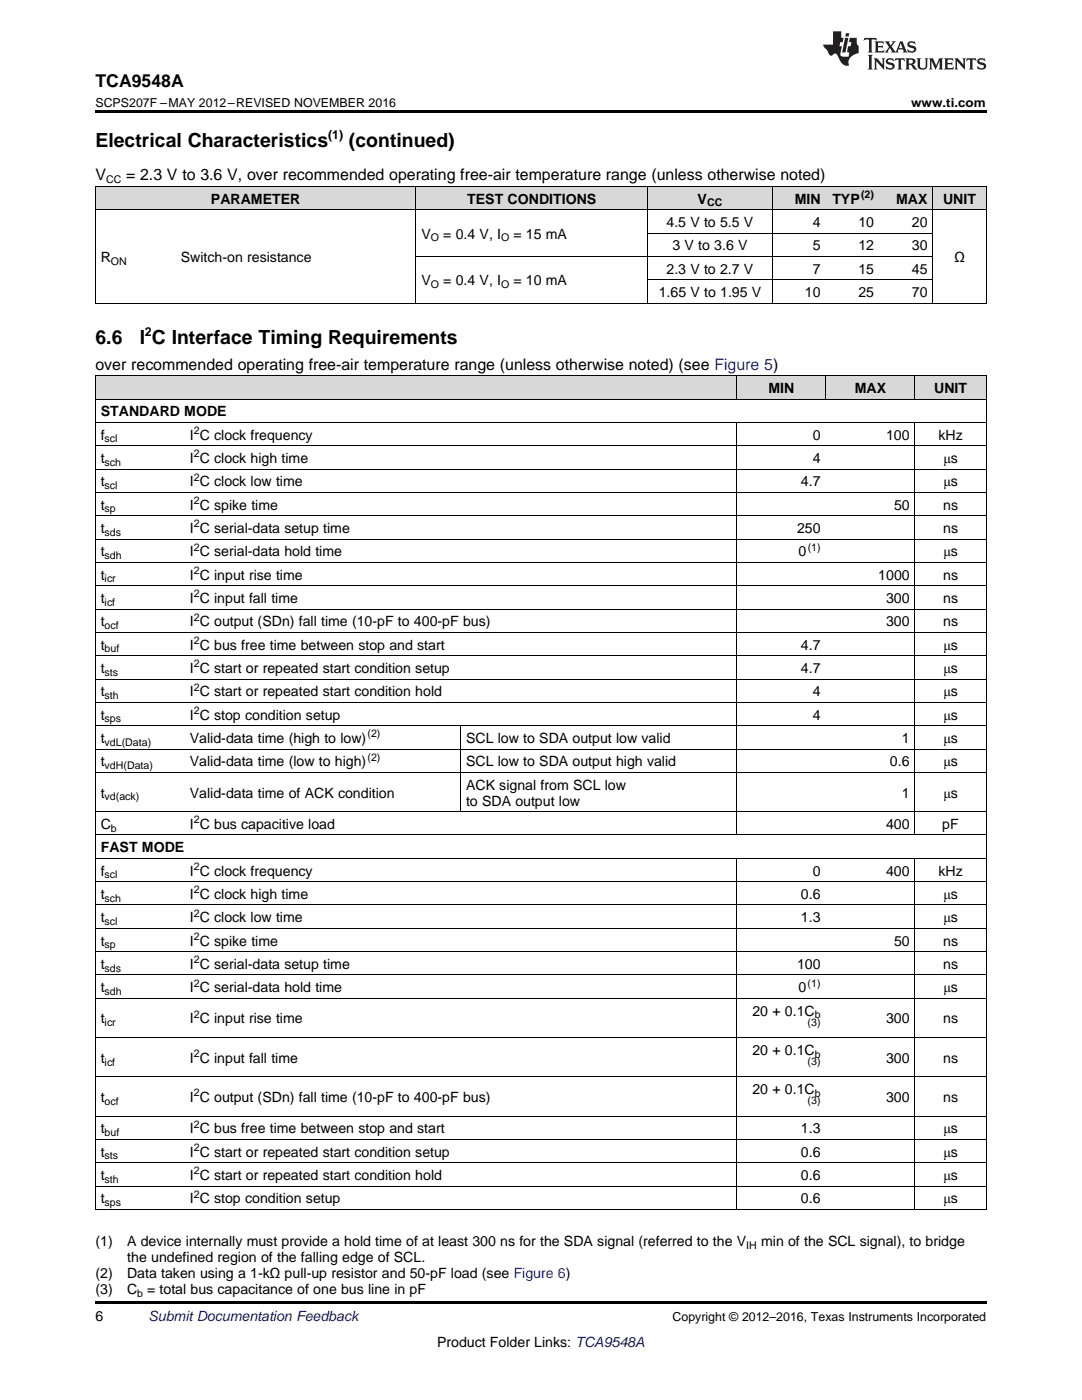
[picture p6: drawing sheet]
<svg xmlns="http://www.w3.org/2000/svg" width="216mm" height="279mm" viewBox="0 0 216 279" stroke-linecap="round" stroke-linejoin="round" font-family="sans-serif">
<defs><g id="words">
<g font-size="3.9">
<text x="19" y="29.3">Electrical Characteristics</text>
<text x="69.6" y="29.3">(continued)</text>
<text x="19" y="68.6">6.6</text>
<text x="27.9" y="68.6">I C Interface Timing Requirements</text>
</g>
<text font-size="3.5" x="19" y="17.3">TCA9548A</text>
<g font-size="3.2">
<text x="19" y="36">V</text>
<text x="25.2" y="36">= 2.3 V to 3.6 V, over recommended operating free-air temperature range (unless otherwise noted)</text>
<text x="19" y="73.8">over recommended operating free-air temperature range (unless otherwise noted) (see Figure 5)</text>
</g>
<g font-size="2.8">
<text x="42.1" y="40.6">PARAMETER</text>
<text x="93.2" y="40.6">TEST CONDITIONS</text>
<text x="139.2" y="40.6">V</text>
<text x="158.6" y="40.6">MIN</text>
<text x="166.1" y="40.6">TYP</text>
<text x="178.8" y="40.6">MAX</text>
<text x="188.2" y="40.6">UNIT</text>
<text x="84.1" y="47.6">V</text>
<text x="88.4" y="47.6">= 0.4 V, I</text>
<text x="102.4" y="47.6">= 15 mA</text>
<text x="133" y="45.3">4.5 V to 5.5 V</text>
<text x="162.2" y="45.3">4</text>
<text x="171.3" y="45.3">10</text>
<text x="182" y="45.3">20</text>
<text x="20.1" y="52.3">R</text>
<text x="36.1" y="52.3">Switch-on resistance</text>
<text x="134.2" y="50">3 V to 3.6 V</text>
<text x="162.2" y="50">5</text>
<text x="171.3" y="50">12</text>
<text x="182" y="50">30</text>
<text x="190.4" y="52.3">Ω</text>
<text x="84.1" y="56.9">V</text>
<text x="88.4" y="56.9">= 0.4 V, I</text>
<text x="102.4" y="56.9">= 10 mA</text>
<text x="131.4" y="59.3">1.65 V to 1.95 V</text>
<text x="133" y="54.6">2.3 V to 2.7 V</text>
<text x="160.6" y="59.3">10</text>
<text x="162.2" y="54.6">7</text>
<text x="171.3" y="54.6">15</text>
<text x="171.3" y="59.3">25</text>
<text x="182" y="54.6">45</text>
<text x="182" y="59.3">70</text>
<text x="20.1" y="83.1">STANDARD MODE</text>
<text x="153.3" y="78.4">MIN</text>
<text x="170.6" y="78.4">MAX</text>
<text x="186.4" y="78.4">UNIT</text>
<text x="20.1" y="87.7">f</text>
<text x="37.9" y="87.7">I C clock frequency</text>
<text x="162.2" y="87.7">0</text>
<text x="176.8" y="87.7">100</text>
<text x="187.3" y="87.7">kHz</text>
<text x="20.1" y="92.4">t</text>
<text x="37.9" y="92.4">I C clock high time</text>
<text x="162.2" y="92.4">4</text>
<text x="188.2" y="92.4">μs</text>
<text x="20.1" y="97">t</text>
<text x="20.1" y="101.7">t</text>
<text x="37.9" y="97">I C clock low time</text>
<text x="37.9" y="101.7">I C spike time</text>
<text x="159.8" y="97">4.7</text>
<text x="178.4" y="101.7">50</text>
<text x="188.2" y="101.7">ns</text>
<text x="188.2" y="97">μs</text>
<text x="20.1" y="106.4">t</text>
<text x="37.9" y="106.4">I C serial-data setup time</text>
<text x="159" y="106.4">250</text>
<text x="188.2" y="106.4">ns</text>
<text x="20.1" y="111">t</text>
<text x="37.9" y="111">I C serial-data hold time</text>
<text x="159.3" y="111">0</text>
<text x="188.2" y="111">μs</text>
<text x="20.1" y="115.7">t</text>
<text x="37.9" y="115.7">I C input rise time</text>
<text x="175.3" y="115.7">1000</text>
<text x="188.2" y="115.7">ns</text>
<text x="20.1" y="120.3">t</text>
<text x="20.1" y="125">t</text>
<text x="37.9" y="120.3">I C input fall time</text>
<text x="37.9" y="125">I C output (SDn) fall time (10-pF to 400-pF bus)</text>
<text x="176.8" y="120.3">300</text>
<text x="176.8" y="125">300</text>
<text x="188.2" y="120.3">ns</text>
<text x="188.2" y="125">ns</text>
<text x="20.1" y="129.6">t</text>
<text x="37.9" y="129.6">I C bus free time between stop and start</text>
<text x="159.8" y="129.6">4.7</text>
<text x="188.2" y="129.6">μs</text>
<text x="20.1" y="134.3">t</text>
<text x="37.9" y="134.3">I C start or repeated start condition setup</text>
<text x="159.8" y="134.3">4.7</text>
<text x="188.2" y="134.3">μs</text>
<text x="20.1" y="139">t</text>
<text x="20.1" y="143.6">t</text>
<text x="37.9" y="139">I C start or repeated start condition hold</text>
<text x="37.9" y="143.6">I C stop condition setup</text>
<text x="162.2" y="139">4</text>
<text x="162.2" y="143.6">4</text>
<text x="188.2" y="139">μs</text>
<text x="188.2" y="143.6">μs</text>
<text x="20.1" y="148.3">t</text>
<text x="37.9" y="148.3">Valid-data time (high to low)</text>
<text x="93" y="148.3">SCL low to SDA output low valid</text>
<text x="180" y="148.3">1</text>
<text x="188.2" y="148.3">μs</text>
<text x="20.1" y="152.9">t</text>
<text x="37.9" y="152.9">Valid-data time (low to high)</text>
<text x="93" y="152.9">SCL low to SDA output high valid</text>
<text x="177.6" y="152.9">0.6</text>
<text x="188.2" y="152.9">μs</text>
<text x="20.1" y="159.2">t</text>
<text x="37.9" y="159.2">Valid-data time of ACK condition</text>
<text x="93" y="157.6">ACK signal from SCL low</text>
<text x="93" y="160.8">to SDA output low</text>
<text x="180" y="159.2">1</text>
<text x="188.2" y="159.2">μs</text>
<text x="20.1" y="165.4">C</text>
<text x="37.9" y="165.4">I C bus capacitive load</text>
<text x="176.8" y="165.4">400</text>
<text x="188" y="165.4">pF</text>
<text x="20.1" y="170.1">FAST MODE</text>
<text x="20.1" y="174.7">f</text>
<text x="20.1" y="179.4">t</text>
<text x="37.9" y="174.7">I C clock frequency</text>
<text x="37.9" y="179.4">I C clock high time</text>
<text x="159.8" y="179.4">0.6</text>
<text x="162.2" y="174.7">0</text>
<text x="176.8" y="174.7">400</text>
<text x="187.3" y="174.7">kHz</text>
<text x="188.2" y="179.4">μs</text>
<text x="20.1" y="184">t</text>
<text x="37.9" y="184">I C clock low time</text>
<text x="159.8" y="184">1.3</text>
<text x="188.2" y="184">μs</text>
<text x="20.1" y="188.7">t</text>
<text x="37.9" y="188.7">I C spike time</text>
<text x="178.4" y="188.7">50</text>
<text x="188.2" y="188.7">ns</text>
<text x="20.1" y="193.4">t</text>
<text x="37.9" y="193.4">I C serial-data setup time</text>
<text x="159" y="193.4">100</text>
<text x="188.2" y="193.4">ns</text>
<text x="20.1" y="198">t</text>
<text x="37.9" y="198">I C serial-data hold time</text>
<text x="150.1" y="202.7">20 + 0.1C</text>
<text x="159.3" y="198">0</text>
<text x="188.2" y="198">μs</text>
<text x="20.1" y="204.3">t</text>
<text x="37.9" y="204.3">I C input rise time</text>
<text x="176.8" y="204.3">300</text>
<text x="188.2" y="204.3">ns</text>
<text x="20.1" y="212.1">t</text>
<text x="37.9" y="212.1">I C input fall time</text>
<text x="150.1" y="210.5">20 + 0.1C</text>
<text x="176.8" y="212.1">300</text>
<text x="188.2" y="212.1">ns</text>
<text x="20.1" y="219.9">t</text>
<text x="37.9" y="219.9">I C output (SDn) fall time (10-pF to 400-pF bus)</text>
<text x="150.1" y="218.3">20 + 0.1C</text>
<text x="176.8" y="219.9">300</text>
<text x="188.2" y="219.9">ns</text>
<text x="20.1" y="226.2">t</text>
<text x="37.9" y="226.2">I C bus free time between stop and start</text>
<text x="159.8" y="226.2">1.3</text>
<text x="188.2" y="226.2">μs</text>
<text x="20.1" y="230.8">t</text>
<text x="37.9" y="230.8">I C start or repeated start condition setup</text>
<text x="159.8" y="230.8">0.6</text>
<text x="188.2" y="230.8">μs</text>
<text x="20.1" y="235.5">t</text>
<text x="37.9" y="235.5">I C start or repeated start condition hold</text>
<text x="159.8" y="235.5">0.6</text>
<text x="188.2" y="235.5">μs</text>
<text x="20.1" y="240.1">t</text>
<text x="37.9" y="240.1">I C stop condition setup</text>
<text x="159.8" y="240.1">0.6</text>
<text x="188.2" y="240.1">μs</text>
<text x="19" y="248.7">(1)</text>
<text x="25.4" y="248.7">A device internally must provide a hold time of at least 300 ns for the SDA signal (referred to the V</text>
<text x="25.4" y="251.9">the undefined region of the falling edge of SCL.</text>
<text x="151.9" y="248.7">min of the SCL signal), to bridge</text>
<text x="19" y="255.1">(2)</text>
<text x="25.4" y="255.1">Data taken using a 1-kΩ pull-up resistor and 50-pF load (see Figure 6)</text>
<text x="19" y="263.6">6</text>
<text x="19" y="258.2">(3)</text>
<text x="25.4" y="258.2">C = total bus capacitance of one bus line in pF</text>
<text x="87.2" y="268.9">Product Folder Links: TCA9548A</text>
</g>
<text font-size="2.8" fill="#0000c8" x="29.6" y="263.6">Submit Documentation Feedback</text>
<g font-size="2.5">
<text x="19" y="21.4">SCPS207F –MAY 2012–REVISED NOVEMBER 2016</text>
<text x="181.8" y="21.4">www.ti.com</text>
<text x="65.5" y="27.7">(1)</text>
<text x="28.9" y="67.1">2</text>
<text x="134.2" y="263.6">Copyright © 2012–2016, Texas Instruments Incorporated</text>
</g>
<g font-size="2.1">
<text x="21.2" y="36.6">CC</text>
<text x="141.1" y="41.2">CC</text>
<text x="171.8" y="39.5">(2)</text>
<text x="22.1" y="52.8">ON</text>
<text x="86" y="48.2">O</text>
<text x="100" y="48.2">O</text>
<text x="86" y="57.5">O</text>
<text x="100" y="57.5">O</text>
<text x="20.9" y="88.3">scl</text>
<text x="38.7" y="86.6">2</text>
<text x="20.9" y="93">sch</text>
<text x="38.7" y="91.3">2</text>
<text x="38.7" y="95.9">2</text>
<text x="20.9" y="97.6">scl</text>
<text x="38.7" y="100.6">2</text>
<text x="20.9" y="102.3">sp</text>
<text x="20.9" y="106.9">sds</text>
<text x="38.7" y="105.2">2</text>
<text x="20.9" y="111.6">sdh</text>
<text x="38.7" y="109.9">2</text>
<text x="161.2" y="109.9">(1)</text>
<text x="20.9" y="116.2">icr</text>
<text x="38.7" y="114.5">2</text>
<text x="38.7" y="119.2">2</text>
<text x="20.9" y="120.9">icf</text>
<text x="20.9" y="125.6">ocf</text>
<text x="38.7" y="123.9">2</text>
<text x="20.9" y="130.2">buf</text>
<text x="38.7" y="128.5">2</text>
<text x="20.9" y="134.9">sts</text>
<text x="38.7" y="133.2">2</text>
<text x="38.7" y="137.8">2</text>
<text x="20.9" y="139.5">sth</text>
<text x="38.7" y="142.5">2</text>
<text x="20.9" y="144.2">sps</text>
<text x="20.9" y="148.8">vdL(Data)</text>
<text x="73.3" y="147.1">(2)</text>
<text x="20.9" y="153.5">vdH(Data)</text>
<text x="73.3" y="151.8">(2)</text>
<text x="20.9" y="159.7">vd(ack)</text>
<text x="22.1" y="166">b</text>
<text x="38.7" y="164.3">2</text>
<text x="38.7" y="173.6">2</text>
<text x="20.9" y="175.3">scl</text>
<text x="20.9" y="180">sch</text>
<text x="38.7" y="178.3">2</text>
<text x="20.9" y="184.6">scl</text>
<text x="38.7" y="182.9">2</text>
<text x="20.9" y="189.3">sp</text>
<text x="38.7" y="187.6">2</text>
<text x="20.9" y="193.9">sds</text>
<text x="38.7" y="192.2">2</text>
<text x="38.7" y="196.9">2</text>
<text x="161.1" y="196.9">(1)</text>
<text x="20.9" y="198.6">sdh</text>
<text x="38.7" y="203.1">2</text>
<text x="162.6" y="203.2">b</text>
<text x="20.9" y="204.8">icr</text>
<text x="161.1" y="204.7">(3)</text>
<text x="20.9" y="212.7">icf</text>
<text x="38.7" y="211">2</text>
<text x="161.1" y="212.5">(3)</text>
<text x="162.6" y="211.1">b</text>
<text x="20.9" y="220.5">ocf</text>
<text x="38.7" y="218.8">2</text>
<text x="161.1" y="220.4">(3)</text>
<text x="162.6" y="218.9">b</text>
<text x="20.9" y="226.7">buf</text>
<text x="38.7" y="225">2</text>
<text x="20.9" y="231.4">sts</text>
<text x="38.7" y="229.7">2</text>
<text x="20.9" y="236">sth</text>
<text x="38.7" y="234.4">2</text>
<text x="38.7" y="239">2</text>
<text x="20.9" y="240.7">sps</text>
<text x="148.9" y="249.3">IH</text>
<text x="27.3" y="258.8">b</text>
</g>
</g></defs>
<g fill="#d8d8d8">
<path d="M19 75h17.8v4.7h-17.8z"/>
<path d="M36.8 75h55.1v4.7h-55.1z"/>
<path d="M91.9 75h55.1v4.7h-55.1z"/>
<path d="M147 75h17.8v4.7h-17.8z"/>
<path d="M164.8 75h17.8v4.7h-17.8z"/>
<path d="M182.6 75h14.2v4.7h-14.2z"/>
<path d="M19 37.3h16v4.6h-16z"/>
<path d="M35 37.3h23.1v4.6h-23.1z"/>
<path d="M58.1 37.3h24.9v4.6h-24.9z"/>
<path d="M83 37.3h46.3v4.6h-46.3z"/>
<path d="M129.3 37.3h24.9v4.6h-24.9z"/>
<path d="M154.2 37.3h10.6v4.6h-10.6z"/>
<path d="M164.8 37.3h10.7v4.6h-10.7z"/>
<path d="M175.5 37.3h10.7v4.6h-10.7z"/>
<path d="M186.2 37.3h10.6v4.6h-10.6z"/>
</g>
<path d="M19 22h177.8v.5h-177.8zM19 60.5h.2zM58 60.5h.1zM82.9 60.5h.1zM129.2 60.5h.1zM154.1 60.5h.1zM164.7 60.5h.1zM175.4 60.5h.1zM186.1 60.5h.1zM196.7 60.5h.1zM19 259.7h177.8v.5h-177.8z" fill="#000"/>
<g fill="none" stroke="#000" stroke-width=".2">
<path d="M19 37.2h177.8v23.3M19.1 37.2v23.3M83 37.2v23.3M129.2 37.2v23.3M154.1 37.2v23.3M186.1 37.2v23.3M19 41.9h177.8M83 51.2h103.2M129.3 55.8h56.9M129.3 46.5h56.9M19 75h177.8v166.4M19 79.6h177.8"/>
<path d="M19 60.5h177.8M19.1 75v166.4M147 75v4.7M164.8 75v4.7M182.5 75v4.7M19 98.3h177.8M19 93.6h177.8M19 89h177.8M19 84.3h177.8M147 84.3v82.4M182.5 84.3v82.4M19 116.9h177.8"/>
<path d="M19 112.2h177.8M19 107.6h177.8M19 102.9h177.8M19 135.5h177.8M19 130.9h177.8M19 126.2h177.8M19 121.5h177.8M19 154.1h177.8M19 149.5h177.8M19 144.8h177.8M19 140.2h177.8M91.9 144.9v17.1"/>
<path d="M19 175.9h177.8M19 171.3h177.8M19 166.6h177.8M19 162h177.8M147 171.3v70.1M182.5 171.3v70.1M19 199.2h177.8M19 194.6h177.8M19 189.9h177.8M19 185.3h177.8M19 180.6h177.8M19 214.9h177.8"/>
<path d="M19 207.1h177.8M19 236.7h177.8M19 232h177.8M19 227.4h177.8M19 222.7h177.8M19 241.4h177.8"/>
</g>
<g fill="#231f20">
<path d="M172.5 7.6l-.1 .5 .4-.2h.6v.1v2.1l-.2 .4h.9l-.2-.4v-2.1l.1-.1h.5l.5 .2-.2-.5zM174.5 8.3l.2 .3v1.5l-.2 .4h1.8l.2-.6a1.04 1.04 0 0 1-1.3 .2v-.7h.6l.3 .2v-.6l-.3 .2h-.6v-.6l.8-.1 .4 .3-.2-.5zM176.5 8.3l.9 1.1-.9 1.1h.8l-.2-.2 .4-.7 .5 .7-.2 .2h1.5l-.2-.2 .2-.4h.9l.1 .4-.2 .2h1l-.3-.3-.7-1.9h-.5l-.9 2-.8-1 .9-1h-.8l.1 .3-.4 .5-.3-.6 .1-.2zM179.7 8.6l.4 1h-.7zM181.3 8.4a.63 .63 0 0 0-.2 .7 .63 .63 0 0 0 .6 .4l.6 .2 .1 .2a.75 .75 0 0 1-.7 .4 .75 .75 0 0 1-.6-.5l.1 .7 .1-.1a1.11 1.11 0 0 0 1.5-.6 1.13 1.13 0 0 0-1.2-.8l-.1-.4a1.04 1.04 0 0 1 1.2 .2l-.2-.5-.2 .1-.4-.2zM173.2 10.9l.2 .4v2.2l-.2 .4h1l-.3-.4v-2.2l.3-.4zM174.3 11.6l.3 .4v1.5l-.3 .4h.8l-.2-.4v-1.3l1.5 1.7v-1.9l.2-.4h-.7l.2 .4v.9l-1.1-1.3zM177 11.8a.62 .62 0 0 0-.2 .7 .62 .62 0 0 0 .6 .4l.6 .1 .1 .3a.76 .76 0 0 1-.7 .3 .76 .76 0 0 1-.7-.4l.2 .7 .1-.1a1.11 1.11 0 0 0 1.5-.6 1.13 1.13 0 0 0-1.2-.8l-.1-.4a1.04 1.04 0 0 1 1.2 .2l-.2-.6-.2 .1-.5-.1zM178.7 11.6l-.2 .6a.61 .61 0 0 1 .8-.3v1.6l-.2 .4h.9l-.2-.4v-1.6a.63 .63 0 0 1 .7 .3l-.1-.6zM180.6 11.6l.3 .4v1.5l-.3 .4h1l-.2-.2-.1-.8 .6 .2a.76 .76 0 0 0 1.2 .7l-1-1a.58 .58 0 0 0 .6-.5 .58 .58 0 0 0-.5-.6zM181.4 11.9h.1a.45 .45 0 0 1 .5 .1 .45 .45 0 0 1 .1 .5l-.8 .2zM182.9 11.6l.2 .2a2.17 2.17 0 0 0 .3 1.9 .99 .99 0 0 0 1.6-.6v-1.1l.2-.4h-.7l.2 .2a1.92 1.92 0 0 1-.2 1.8 .6 .6 0 0 1-.9-.5v-1.1l.2-.4zM185.4 11.6l.2 .4v1.5l-.2 .4h.7l-.2-.4v-1.4l.8 1.8 .8-1.8v1.4l-.2 .4h.9l-.2-.4v-1.5l.2-.4h-.8l-.6 1.5-.6-1.5zM188.4 11.6l.2 .4v1.5l-.2 .4h1.8l.1-.6a1.04 1.04 0 0 1-1.2 .1v-.6h.5l.4 .2v-.6l-.4 .2h-.5v-.7h.8l.3 .3-.1-.6zM190.5 11.6l.2 .4v1.5l-.2 .4h.7l-.2-.4v-1.3l1.5 1.7v-1.9l.2-.4h-.7l.2 .4v.9l-1.1-1.3zM192.9 11.6l-.1 .6a.61 .61 0 0 1 .7-.3l.1 1.6-.3 .4h1l-.3-.4 .1-1.6a.63 .63 0 0 1 .7 .3l-.1-.6zM195.2 11.8a.62 .62 0 0 0-.2 .7 .62 .62 0 0 0 .6 .4l.6 .1 .1 .3a.76 .76 0 0 1-.7 .3 .76 .76 0 0 1-.6-.4l.1 .7 .1-.1a1.11 1.11 0 0 0 1.6-.6 1.13 1.13 0 0 0-1.3-.8l-.1-.4a1.04 1.04 0 0 1 1.2 .2l-.1-.6-.2 .1-.5-.1z"/>
<path d="M166.2 6.3v2.6h-1.9v.4l.8 .9a.91 .91 0 0 0 1 .8 .56 .56 0 0 1 .5-.3 .56 .56 0 0 1 .5 .3l.4 .8a1.53 1.53 0 0 0 1.9 1.2 1.54 1.54 0 0 1 1-2.1l.9-.3v-1.4a1.52 1.52 0 0 1-.4-1.6h-1.3l-.2 .8h.5l-.2 .8h-.5l-.1 1v.2l.4 .1-.2 .8a1.93 1.93 0 0 1-1.6-.3l.3-1.8h-.5l.2-.8h.4l.2-.8h-.4v-1.3zM168.6 7.6l-.6 2.9h.7l.6-2.9zM168.8 6.6l-.1 .7h.6l.2-.7z"/>
</g>
<use href="#words"/>
</svg>
